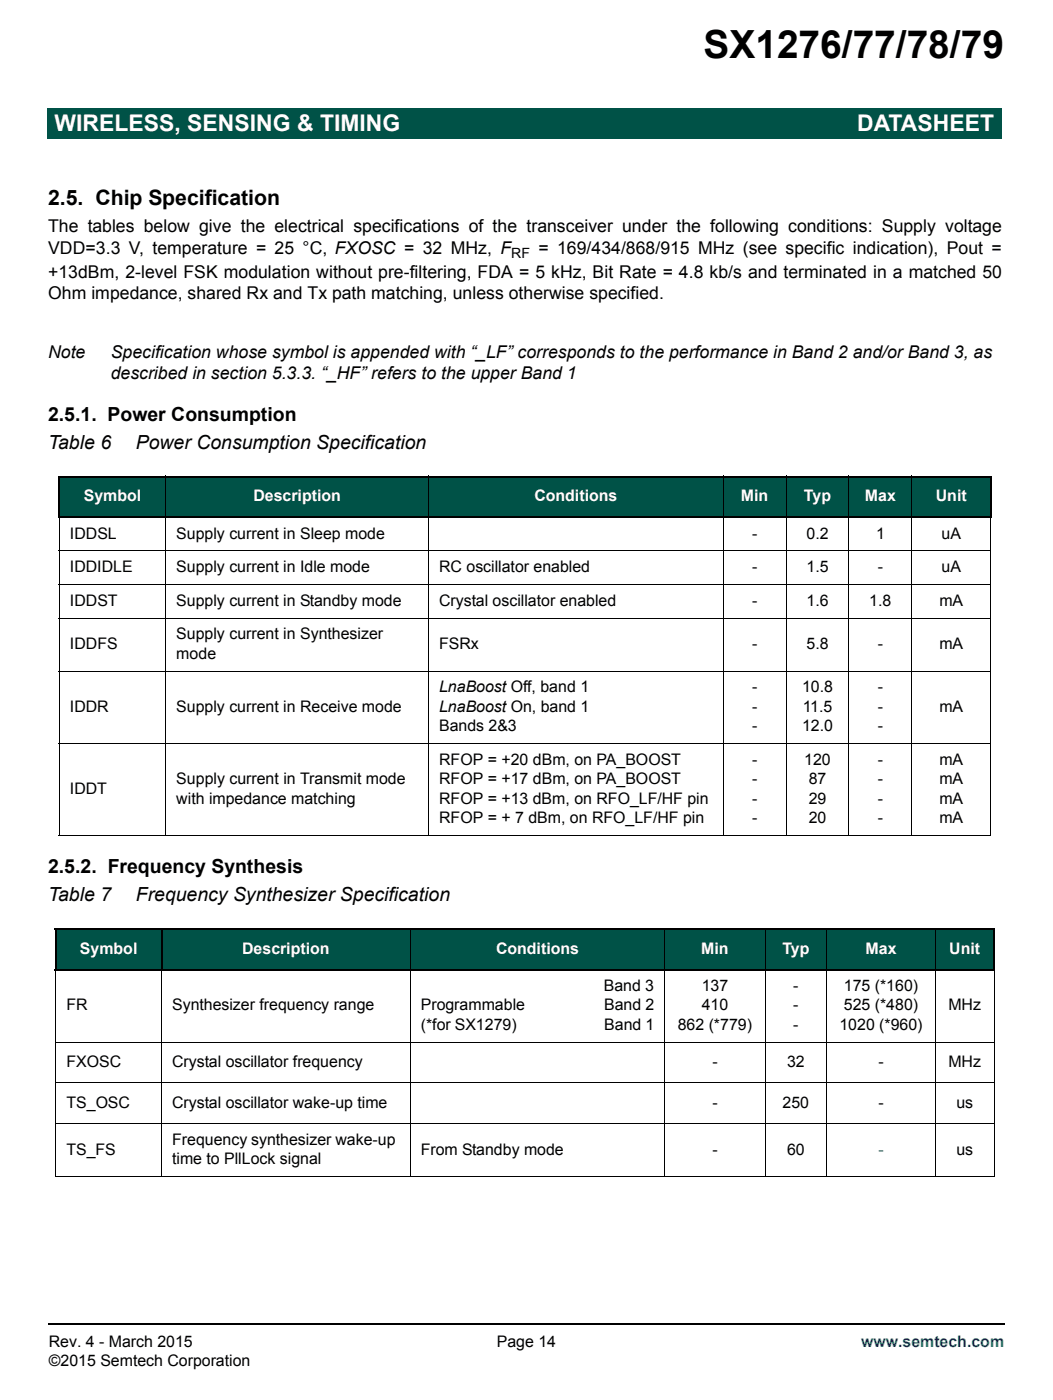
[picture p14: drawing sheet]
<svg xmlns="http://www.w3.org/2000/svg" width="210mm" height="279mm" viewBox="0 0 210 279" stroke-linecap="round" stroke-linejoin="round" font-family="sans-serif">
<defs><g id="words">
<text font-size="7.7" x="140.3" y="11.5">SX1276/77/78/79</text>
<g font-size="4.6" fill="#fff">
<text x="10.9" y="26.1">WIRELESS, SENSING &amp; TIMING</text>
<text x="170.9" y="26.1">DATASHEET</text>
</g>
<text font-size="4.2" x="9.6" y="40.9">2.5. Chip Specification</text>
<g font-size="3.9">
<text x="9.6" y="84">2.5.1. Power Consumption</text>
<text x="9.6" y="89.6">Table 6</text>
<text x="27.1" y="89.6">Power Consumption Specification</text>
<text x="9.6" y="174.3">2.5.2. Frequency Synthesis</text>
<text x="9.6" y="179.9">Table 7</text>
<text x="27.1" y="179.9">Frequency Synthesizer Specification</text>
</g>
<g font-size="3.5">
<text x="9.6" y="46.4">The tables below give the electrical specifications of the transceiver under the following conditions: Supply voltage</text>
<text x="9.6" y="50.6">VDD=3.3 V, temperature = 25 °C, FXOSC = 32 MHz, F</text>
<text x="107.4" y="50.6">= 169/434/868/915 MHz (see specific indication), Pout =</text>
<text x="9.6" y="55.5">+13dBm, 2-level FSK modulation without pre-filtering, FDA = 5 kHz, Bit Rate = 4.8 kb/s and terminated in a matched 50</text>
<text x="9.6" y="59.7">Ohm impedance, shared Rx and Tx path matching, unless otherwise specified.</text>
<text x="9.6" y="71.4">Note</text>
<text x="22.1" y="71.4">Specification whose symbol is appended with “_LF” corresponds to the performance in Band 2 and/or Band 3, as</text>
<text x="22.1" y="75.6">described in section 5.3.3. “_HF” refers to the upper Band 1</text>
</g>
<g font-size="3.2" fill="#fff">
<text x="16.7" y="100.1">Symbol</text>
<text x="50.5" y="100.1">Description</text>
<text x="106.6" y="100.1">Conditions</text>
<text x="147.7" y="100.1">Min</text>
<text x="160.3" y="100.1">Typ</text>
<text x="172.5" y="100.1">Max</text>
<text x="186.6" y="100.1">Unit</text>
<text x="15.9" y="190.4">Symbol</text>
<text x="48.3" y="190.4">Description</text>
<text x="98.9" y="190.4">Conditions</text>
<text x="139.8" y="190.4">Min</text>
<text x="156" y="190.4">Typ</text>
<text x="172.6" y="190.4">Max</text>
<text x="189.3" y="190.4">Unit</text>
</g>
<g font-size="3.2">
<text x="13.9" y="107.5">IDDSL</text>
<text x="35.2" y="107.5">Supply current in Sleep mode</text>
<text x="150" y="107.5">-</text>
<text x="160.8" y="107.5">0.2</text>
<text x="174.7" y="107.5">1</text>
<text x="187.7" y="107.5">uA</text>
<text x="13.9" y="114.2">IDDIDLE</text>
<text x="35.2" y="114.2">Supply current in Idle mode</text>
<text x="87.6" y="114.2">RC oscillator enabled</text>
<text x="150" y="114.2">-</text>
<text x="160.8" y="114.2">1.5</text>
<text x="175" y="114.2">-</text>
<text x="187.7" y="114.2">uA</text>
<text x="13.9" y="120.9">IDDST</text>
<text x="35.2" y="120.9">Supply current in Standby mode</text>
<text x="87.6" y="120.9">Crystal oscillator enabled</text>
<text x="150" y="120.9">-</text>
<text x="160.8" y="120.9">1.6</text>
<text x="173.4" y="120.9">1.8</text>
<text x="187.3" y="120.9">mA</text>
<text x="13.9" y="129.5">IDDFS</text>
<text x="35.2" y="127.6">Supply current in Synthesizer</text>
<text x="35.2" y="131.5">mode</text>
<text x="87.6" y="129.5">FSRx</text>
<text x="150" y="129.5">-</text>
<text x="160.8" y="129.5">5.8</text>
<text x="175" y="129.5">-</text>
<text x="187.3" y="129.5">mA</text>
<text x="13.9" y="142">IDDR</text>
<text x="35.2" y="142">Supply current in Receive mode</text>
<text x="87.6" y="138.2">LnaBoost Off, band 1</text>
<text x="87.6" y="142">LnaBoost On, band 1</text>
<text x="150" y="138.2">-</text>
<text x="150" y="142">-</text>
<text x="159.9" y="138.2">10.8</text>
<text x="160.1" y="142">11.5</text>
<text x="175" y="138.2">-</text>
<text x="175" y="142">-</text>
<text x="187.3" y="142">mA</text>
<text x="87.6" y="145.9">Bands 2&amp;3</text>
<text x="150" y="145.9">-</text>
<text x="159.9" y="145.9">12.0</text>
<text x="175" y="145.9">-</text>
<text x="87.6" y="152.6">RFOP = +20 dBm, on PA_BOOST</text>
<text x="150" y="152.6">-</text>
<text x="160.4" y="152.6">120</text>
<text x="175" y="152.6">-</text>
<text x="187.3" y="152.6">mA</text>
<text x="13.9" y="158.4">IDDT</text>
<text x="35.2" y="156.5">Supply current in Transmit mode</text>
<text x="35.2" y="160.4">with impedance matching</text>
<text x="87.6" y="156.5">RFOP = +17 dBm, on PA_BOOST</text>
<text x="87.6" y="160.4">RFOP = +13 dBm, on RFO_LF/HF pin</text>
<text x="150" y="156.5">-</text>
<text x="150" y="160.4">-</text>
<text x="161.3" y="156.5">87</text>
<text x="161.3" y="160.4">29</text>
<text x="175" y="156.5">-</text>
<text x="175" y="160.4">-</text>
<text x="187.3" y="156.5">mA</text>
<text x="187.3" y="160.4">mA</text>
<text x="87.6" y="164.3">RFOP = + 7 dBm, on RFO_LF/HF pin</text>
<text x="150" y="164.3">-</text>
<text x="161.3" y="164.3">20</text>
<text x="175" y="164.3">-</text>
<text x="187.3" y="164.3">mA</text>
<text x="120.4" y="197.8">Band 3</text>
<text x="139.9" y="197.8">137</text>
<text x="158.2" y="197.8">-</text>
<text x="168.3" y="197.8">175 (*160)</text>
<text x="13.3" y="201.7">FR</text>
<text x="34.3" y="201.7">Synthesizer frequency range</text>
<text x="83.9" y="201.7">Programmable</text>
<text x="120.5" y="201.7">Band 2</text>
<text x="139.9" y="201.7">410</text>
<text x="158.2" y="201.7">-</text>
<text x="168.3" y="201.7">525 (*480)</text>
<text x="189.1" y="201.7">MHz</text>
<text x="83.9" y="205.5">(*for SX1279)</text>
<text x="120.5" y="205.5">Band 1</text>
<text x="135.2" y="205.5">862 (*779)</text>
<text x="158.2" y="205.5">-</text>
<text x="167.4" y="205.5">1020 (*960)</text>
<text x="13.3" y="212.9">FXOSC</text>
<text x="34.3" y="212.9">Crystal oscillator frequency</text>
<text x="142" y="212.9">-</text>
<text x="157" y="212.9">32</text>
<text x="175.2" y="212.9">-</text>
<text x="189.1" y="212.9">MHz</text>
<text x="13.3" y="221.1">TS_OSC</text>
<text x="34.3" y="221.1">Crystal oscillator wake-up time</text>
<text x="142" y="221.1">-</text>
<text x="156.1" y="221.1">250</text>
<text x="175.2" y="221.1">-</text>
<text x="190.7" y="221.1">us</text>
<text x="13.3" y="230.4">TS_FS</text>
<text x="34.3" y="228.5">Frequency synthesizer wake-up</text>
<text x="34.3" y="232.4">time to PllLock signal</text>
<text x="83.9" y="230.4">From Standby mode</text>
<text x="142" y="230.4">-</text>
<text x="157" y="230.4">60</text>
<text x="190.7" y="230.4">us</text>
<text x="9.7" y="268.8">Rev. 4 - March 2015</text>
<text x="99.1" y="268.8">Page 14</text>
<text x="9.7" y="272.7">©2015 Semtech Corporation</text>
</g>
<g font-size="3.2" fill="#00f">
<text x="175.2" y="230.4">-</text>
<text x="171.7" y="268.8">www.semtech.com</text>
</g>
<text font-size="2.8" x="101.9" y="51.5">RF</text>
</g></defs>
<path d="M9.6 264h.1v.4h-.1z" fill="#000"/>
<path d="M9.7 264.2h190.7" fill="none" stroke="#000" stroke-width=".36"/>
<g fill="#005247">
<path d="M9.5 21.7h102.4v6h-102.4z"/>
<path d="M111.9 21.7h87.8v6h-87.8z"/>
</g>
<path d="M9.5 5h63.3v14.4h-63.3z" fill="#fff"/>
<g fill="#005247">
<path d="M11.8 95.1h21.2v8.1h-21.2z"/>
<path d="M33 95.1h52.4v8.1h-52.4z"/>
<path d="M85.4 95.1h58.8v8.1h-58.8z"/>
<path d="M144.2 95.1h12.6v8.1h-12.6z"/>
<path d="M156.8 95.1h12.5v8.1h-12.5z"/>
<path d="M169.3 95.1h12.5v8.1h-12.5z"/>
<path d="M181.8 95.1h15.7v8.1h-15.7z"/>
<path d="M11.1 185.4h21.1v8.2h-21.1z"/>
<path d="M32.2 185.4h49.6v8.2h-49.6z"/>
<path d="M81.8 185.4h50.8v8.2h-50.8z"/>
<path d="M132.6 185.4h20v8.2h-20z"/>
<path d="M152.6 185.4h12.3v8.2h-12.3z"/>
<path d="M164.9 185.4h21.6v8.2h-21.6z"/>
<path d="M186.5 185.4h11.7v8.2h-11.7z"/>
</g>
<path d="M11.7 95.1h186M11.8 95.3v7.8M197.6 95.3v7.8M11.7 103.2h186M10.9 185.4h187.5M10.9 193.6h187.5M11.1 185.6v7.8M32.2 185.3v8.4M198.3 185.6v7.8" fill="none" stroke="#000" stroke-width=".36"/>
<g fill="none" stroke="#000" stroke-width=".2">
<path d="M33 94.9v71.9M85.4 94.9v71.9M144.2 94.9v71.9M156.8 94.9v71.9M169.3 94.9v71.9M181.8 94.9v71.9M11.7 109.9h185.9M11.7 116.6h185.9M11.8 103.4v63.3M197.5 103.4v63.3M11.7 123.3h185.9M11.7 133.9h185.9"/>
<path d="M11.7 148.4h185.9M11.7 166.7h185.9M11.1 193.7v41M32.2 193.4v41.5M81.8 185.3v49.6M132.6 185.3v49.6M152.6 185.3v49.6M164.9 185.3v49.6M186.5 185.3v49.6M198.2 193.7v41M11 208h187.3M11 216.1h187.3"/>
<path d="M11 224.2h187.3M11 234.8h187.3"/>
</g>
<use href="#words"/>
</svg>
